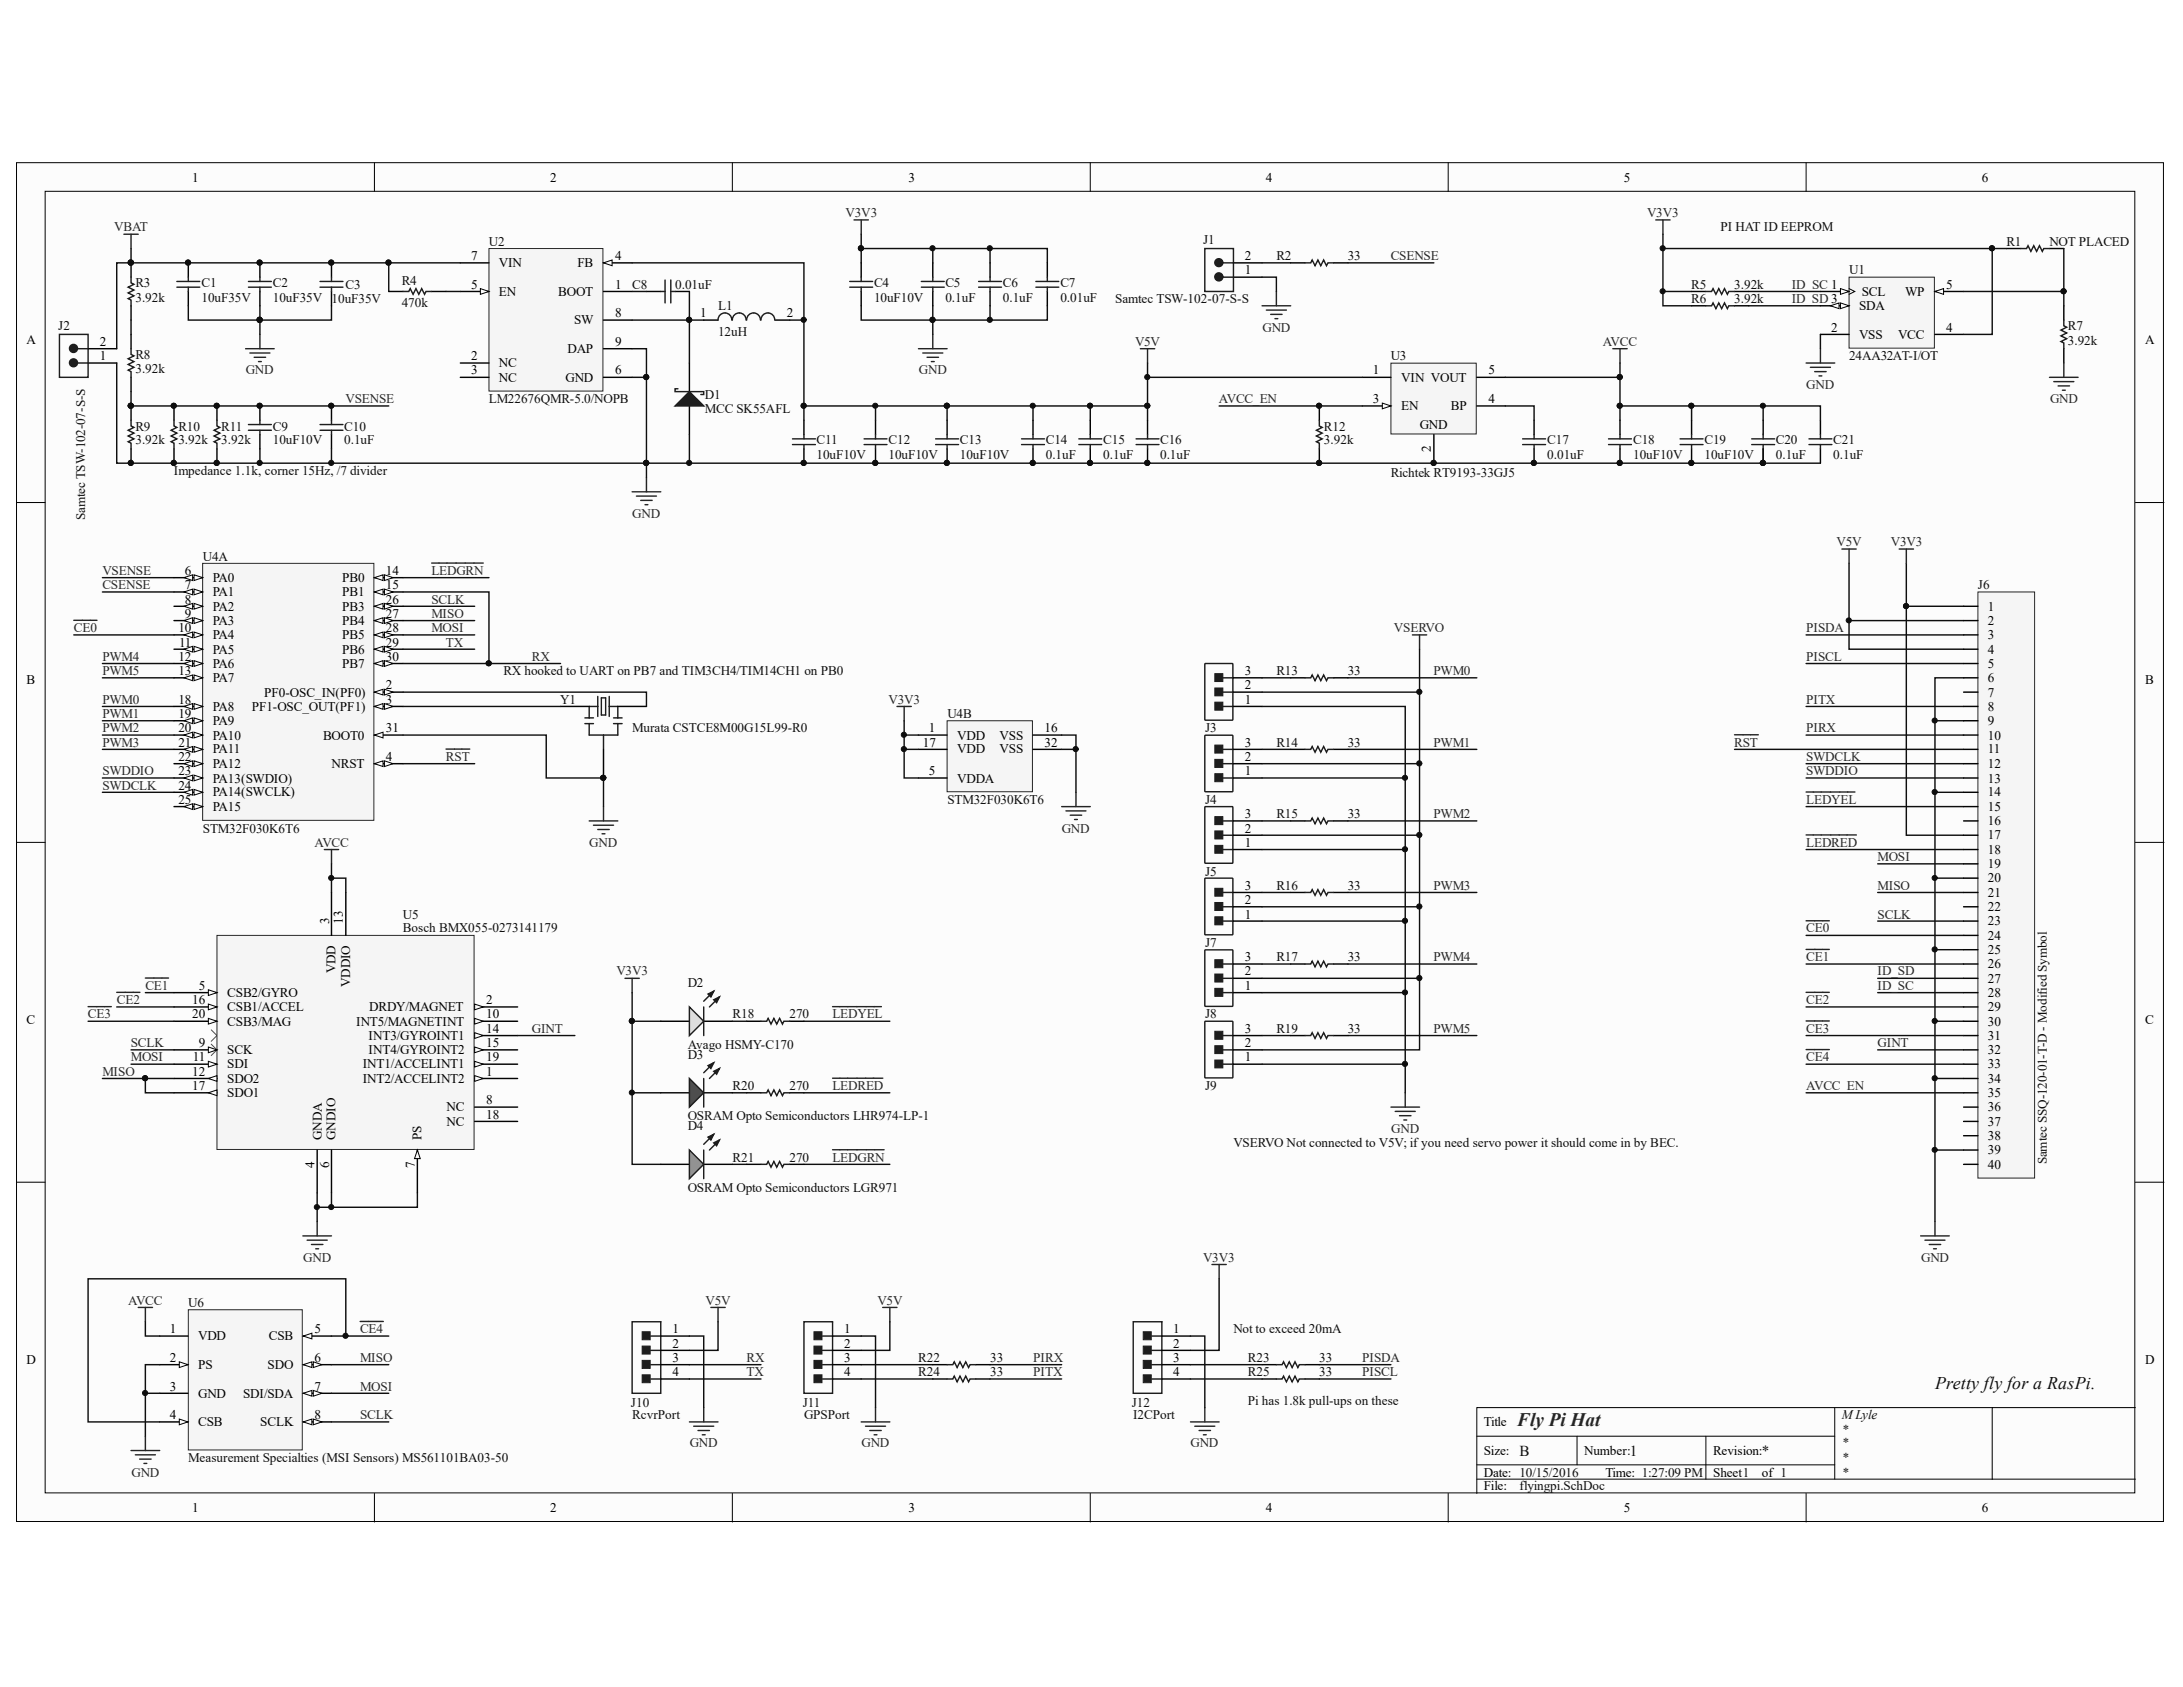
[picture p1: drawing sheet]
<svg xmlns="http://www.w3.org/2000/svg" width="279mm" height="216mm" viewBox="0 0 279 216" stroke-linecap="round" stroke-linejoin="round" font-family="sans-serif">
<defs><g id="words">
<text font-size="2.5" fill="#262626" x="194.1" y="182.5">Fly Pi Hat</text>
<text font-size="2.3" fill="#0e0e0e" x="247.7" y="177.8">Pretty fly for a RasPi.</text>
<g font-size="1.9" fill="#0e0e0e">
<text x="194.5" y="186.3">B</text>
<text x="208.6" y="186.3">1</text>
<text x="225.5" y="186.3">*</text>
</g>
<g font-size="1.7">
<text x="2.1" y="22.3">T</text>
<text x="24.6" y="23.2">1</text>
<text x="70.4" y="23.2">2</text>
<text x="116.3" y="23.2">3</text>
<text x="162" y="23.2">4</text>
<text x="207.8" y="23.2">5</text>
<text x="253.7" y="23.2">6</text>
<text x="2.1" y="24.1">e</text>
<text x="2.1" y="26">x</text>
<text x="2.1" y="27.8">t</text>
<text x="60.3" y="33.3">7</text>
<text x="63.8" y="34.2">VIN</text>
<text x="73.9" y="34.2">FB</text>
<text x="78.7" y="33.3">4</text>
<text x="159.3" y="35.1">1</text>
<text x="159.3" y="33.3">2</text>
<text x="60.3" y="36.9">5</text>
<text x="63.8" y="37.9">EN</text>
<text x="71.4" y="37.9">BOOT</text>
<text x="73.5" y="41.5">SW</text>
<text x="78.7" y="36.9">1</text>
<text x="78.7" y="40.6">8</text>
<text x="89.6" y="40.6">1</text>
<text x="100.7" y="40.6">2</text>
<text x="237.9" y="39.7">SDA</text>
<text x="238.3" y="37.9">SCL</text>
<text x="243.9" y="37.9">WP</text>
<text x="249.1" y="36.9">5</text>
<text x="3.4" y="44">A</text>
<text x="12.8" y="46.1">1</text>
<text x="12.8" y="44.3">2</text>
<text x="60.3" y="46.1">2</text>
<text x="60.3" y="47.9">3</text>
<text x="63.8" y="47">NC</text>
<text x="72.6" y="45.2">DAP</text>
<text x="78.7" y="47.9">6</text>
<text x="78.7" y="44.3">9</text>
<text x="175.7" y="47.9">1</text>
<text x="190.5" y="47.9">5</text>
<text x="234.4" y="42.4">2</text>
<text x="237.9" y="43.4">VSS</text>
<text x="242.9" y="43.4">VCC</text>
<text x="249.1" y="42.4">4</text>
<text x="274.6" y="44">A</text>
<text x="63.8" y="48.9">NC</text>
<text x="72.4" y="48.9">GND</text>
<text x="175.7" y="51.6">3</text>
<text x="179.3" y="48.9">VIN VOUT</text>
<text x="179.3" y="52.5">EN</text>
<text x="185.7" y="52.5">BP</text>
<text x="190.5" y="51.6">4</text>
<text x="181.7" y="54.9">GND</text>
<text x="183.1" y="57.9" transform="rotate(-90 183.1 57.9)">2</text>
<text x="23.7" y="73.5">6</text>
<text x="23.7" y="75.4">7</text>
<text x="23.7" y="77.2">8</text>
<text x="27.2" y="74.5">PA0</text>
<text x="27.2" y="76.3">PA1</text>
<text x="43.8" y="74.5">PB0</text>
<text x="43.8" y="76.3">PB1</text>
<text x="49.4" y="73.5">14</text>
<text x="49.4" y="75.4">15</text>
<text x="49.4" y="77.2">26</text>
<text x="22.8" y="80.9">10</text>
<text x="22.9" y="82.7">11</text>
<text x="23.7" y="79.1">9</text>
<text x="27.2" y="78.2">PA2</text>
<text x="27.2" y="80">PA3</text>
<text x="27.2" y="81.8">PA4</text>
<text x="27.2" y="83.7">PA5</text>
<text x="43.8" y="78.2">PB3</text>
<text x="43.8" y="80">PB4</text>
<text x="43.8" y="81.8">PB5</text>
<text x="43.8" y="83.7">PB6</text>
<text x="49.4" y="79.1">27</text>
<text x="49.4" y="80.9">28</text>
<text x="49.4" y="82.7">29</text>
<text x="254.4" y="78.2">1</text>
<text x="254.4" y="80">2</text>
<text x="254.4" y="81.8">3</text>
<text x="254.4" y="83.7">4</text>
<text x="3.4" y="87.6">B</text>
<text x="22.8" y="84.6">12</text>
<text x="22.8" y="86.4">13</text>
<text x="27.2" y="85.4">PA6</text>
<text x="27.2" y="87.3">PA7</text>
<text x="33.8" y="89.2">PF0-OSC_IN(PF0)</text>
<text x="43.8" y="85.4">PB7</text>
<text x="49.4" y="84.6">30</text>
<text x="49.4" y="88.2">2</text>
<text x="159.3" y="88.2">2</text>
<text x="159.3" y="86.4">3</text>
<text x="254.4" y="85.4">5</text>
<text x="254.4" y="87.3">6</text>
<text x="254.4" y="89.2">7</text>
<text x="274.6" y="87.6">B</text>
<text x="22.8" y="90.1">18</text>
<text x="22.8" y="91.9">19</text>
<text x="22.8" y="93.7">20</text>
<text x="22.8" y="95.6">21</text>
<text x="27.2" y="90.9">PA8</text>
<text x="27.2" y="92.8">PA9</text>
<text x="27.2" y="94.7">PA10</text>
<text x="32.2" y="90.9">PF1-OSC_OUT(PF1)</text>
<text x="41.3" y="94.7">BOOT0</text>
<text x="49.4" y="93.7">31</text>
<text x="49.4" y="90.1">3</text>
<text x="118.1" y="95.6">17</text>
<text x="118.9" y="93.7">1</text>
<text x="122.5" y="94.7">VDD</text>
<text x="127.9" y="94.7">VSS</text>
<text x="133.7" y="93.7">16</text>
<text x="133.7" y="95.6">32</text>
<text x="159.3" y="90.1">1</text>
<text x="159.3" y="95.6">3</text>
<text x="254.4" y="90.9">8</text>
<text x="254.4" y="92.8">9</text>
<text x="254.4" y="94.7">10</text>
<text x="22.8" y="97.4">22</text>
<text x="22.8" y="99.2">23</text>
<text x="22.8" y="101.1">24</text>
<text x="27.2" y="96.4">PA11</text>
<text x="27.2" y="98.3">PA12</text>
<text x="27.2" y="100.1">PA13(SWDIO)</text>
<text x="27.2" y="101.9">PA14(SWCLK)</text>
<text x="42.4" y="98.3">NRST</text>
<text x="49.4" y="97.4">4</text>
<text x="118.9" y="99.2">5</text>
<text x="122.5" y="96.4">VDD</text>
<text x="122.5" y="100.1">VDDA</text>
<text x="127.9" y="96.4">VSS</text>
<text x="159.3" y="99.2">1</text>
<text x="159.3" y="97.4">2</text>
<text x="254.4" y="96.4">11</text>
<text x="254.4" y="98.3">12</text>
<text x="254.4" y="100.1">13</text>
<text x="254.4" y="101.9">14</text>
<text x="22.8" y="102.9">25</text>
<text x="27.2" y="103.8">PA15</text>
<text x="159.3" y="106.6">2</text>
<text x="159.3" y="104.7">3</text>
<text x="254.4" y="103.8">15</text>
<text x="254.4" y="105.6">16</text>
<text x="254.4" y="107.4">17</text>
<text x="159.3" y="108.3">1</text>
<text x="159.3" y="113.8">3</text>
<text x="254.4" y="109.3">18</text>
<text x="254.4" y="111.1">19</text>
<text x="254.4" y="112.9">20</text>
<text x="42.1" y="118.2" transform="rotate(-90 42.1 118.2)">3</text>
<text x="43.9" y="118.2" transform="rotate(-90 43.9 118.2)">13</text>
<text x="159.3" y="117.6">1</text>
<text x="159.3" y="115.7">2</text>
<text x="254.4" y="114.8">21</text>
<text x="254.4" y="116.6">22</text>
<text x="254.4" y="118.4">23</text>
<text x="43" y="124.6" transform="rotate(-90 43 124.6)">VDD</text>
<text x="159.3" y="124.8">2</text>
<text x="159.3" y="123">3</text>
<text x="254.4" y="120.3">24</text>
<text x="254.4" y="122.1">25</text>
<text x="254.4" y="123.9">26</text>
<text x="254.4" y="125.8">27</text>
<text x="3.4" y="131">C</text>
<text x="24.6" y="128.5">16</text>
<text x="24.6" y="130.3">20</text>
<text x="25.5" y="126.7">5</text>
<text x="29.1" y="127.6">CSB2/GYRO</text>
<text x="29.1" y="129.4">CSB1/ACCEL</text>
<text x="29.1" y="131.2">CSB3/MAG</text>
<text x="44.8" y="126.3" transform="rotate(-90 44.8 126.3)">VDDIO</text>
<text x="45.6" y="131.2">INT5/MAGNETINT</text>
<text x="47.3" y="129.4">DRDY/MAGNET</text>
<text x="62.2" y="128.5">2</text>
<text x="62.2" y="130.3">10</text>
<text x="159.3" y="126.7">1</text>
<text x="254.4" y="127.6">28</text>
<text x="254.4" y="129.4">29</text>
<text x="254.4" y="131.2">30</text>
<text x="274.6" y="131">C</text>
<text x="24.6" y="137.7">12</text>
<text x="24.7" y="135.8">11</text>
<text x="25.5" y="134">9</text>
<text x="29.1" y="134.9">SCK</text>
<text x="29.1" y="136.7">SDI</text>
<text x="46.4" y="136.7">INT1/ACCELINT1</text>
<text x="47.2" y="133.1">INT3/GYROINT1</text>
<text x="47.2" y="134.9">INT4/GYROINT2</text>
<text x="62.2" y="137.7">1</text>
<text x="62.2" y="132.2">14</text>
<text x="62.2" y="134">15</text>
<text x="62.2" y="135.8">19</text>
<text x="159.3" y="135.8">1</text>
<text x="159.3" y="134">2</text>
<text x="159.3" y="132.2">3</text>
<text x="254.4" y="133.1">31</text>
<text x="254.4" y="134.9">32</text>
<text x="254.4" y="136.7">33</text>
<text x="24.6" y="139.5">17</text>
<text x="29.1" y="138.6">SDO2</text>
<text x="29.1" y="140.4">SDO1</text>
<text x="46.4" y="138.6">INT2/ACCELINT2</text>
<text x="57.2" y="142.2">NC</text>
<text x="62.2" y="141.3">8</text>
<text x="62.2" y="143.2">18</text>
<text x="254.4" y="138.6">34</text>
<text x="254.4" y="140.4">35</text>
<text x="254.4" y="142.2">36</text>
<text x="40.2" y="149.5" transform="rotate(-90 40.2 149.5)">4</text>
<text x="41.2" y="145.9" transform="rotate(-90 41.2 145.9)">GNDA</text>
<text x="42.1" y="149.5" transform="rotate(-90 42.1 149.5)">6</text>
<text x="43" y="145.9" transform="rotate(-90 43 145.9)">GNDIO</text>
<text x="53.1" y="149.5" transform="rotate(-90 53.1 149.5)">7</text>
<text x="53.9" y="145.9" transform="rotate(-90 53.9 145.9)">PS</text>
<text x="57.2" y="144.1">NC</text>
<text x="254.4" y="144.1">37</text>
<text x="254.4" y="145.9">38</text>
<text x="254.4" y="147.7">39</text>
<text x="254.4" y="149.6">40</text>
<text x="21.7" y="170.6">1</text>
<text x="25.4" y="171.6">VDD</text>
<text x="34.4" y="171.6">CSB</text>
<text x="40.2" y="170.6">5</text>
<text x="86.1" y="170.6">1</text>
<text x="86.1" y="172.5">2</text>
<text x="108.1" y="170.6">1</text>
<text x="108.1" y="172.5">2</text>
<text x="150.2" y="170.6">1</text>
<text x="150.2" y="172.5">2</text>
<text x="3.4" y="174.5">D</text>
<text x="21.7" y="174.3">2</text>
<text x="21.7" y="178">3</text>
<text x="25.4" y="175.2">PS</text>
<text x="25.4" y="178.9">GND</text>
<text x="31.1" y="178.9">SDI/SDA</text>
<text x="34.2" y="175.2">SDO</text>
<text x="40.2" y="174.3">6</text>
<text x="40.2" y="178">7</text>
<text x="86.1" y="174.3">3</text>
<text x="86.1" y="176.1">4</text>
<text x="108.1" y="174.3">3</text>
<text x="108.1" y="176.1">4</text>
<text x="150.2" y="174.3">3</text>
<text x="150.2" y="176.1">4</text>
<text x="274.6" y="174.5">D</text>
<text x="21.7" y="181.6">4</text>
<text x="25.4" y="182.5">CSB</text>
<text x="33.3" y="182.5">SCLK</text>
<text x="40.2" y="181.6">8</text>
<text x="189.9" y="182.5">Title</text>
<text x="189.9" y="186.2">Size:</text>
<text x="189.9" y="189">Date: 10/15/2016</text>
<text x="189.9" y="190.7">File:</text>
<text x="202.8" y="186.2">Number:</text>
<text x="205.5" y="189">Time: 1:27:09 PM</text>
<text x="219.3" y="186.2">Revision:</text>
<text x="219.3" y="189">Sheet1</text>
<text x="225.5" y="189">of 1</text>
<text x="24.6" y="193.5">1</text>
<text x="70.4" y="193.5">2</text>
<text x="116.3" y="193.5">3</text>
<text x="162" y="193.5">4</text>
<text x="207.8" y="193.5">5</text>
<text x="253.7" y="193.5">6</text>
</g>
<g font-size="1.7" fill="#262626">
<text x="14.6" y="29.6">VBAT</text>
<text x="108.2" y="27.8">V3V3</text>
<text x="210.8" y="27.8">V3V3</text>
<text x="178" y="33.3">CSENSE</text>
<text x="229.3" y="38.8">ID_SD 3</text>
<text x="229.3" y="36.9">ID_SC 1</text>
<text x="31.5" y="47.9">GND</text>
<text x="117.6" y="47.9">GND</text>
<text x="145.3" y="44.3">V5V</text>
<text x="161.6" y="42.4">GND</text>
<text x="205.1" y="44.3">AVCC</text>
<text x="44.2" y="51.6">VSENSE</text>
<text x="156" y="51.6">AVCC_EN</text>
<text x="231.2" y="49.8">GND</text>
<text x="262.4" y="51.6">GND</text>
<text x="80.9" y="66.3">GND</text>
<text x="235.1" y="69.9">V5V</text>
<text x="242" y="69.9">V3V3</text>
<text x="13.1" y="73.5">VSENSE</text>
<text x="13.1" y="75.4">CSENSE</text>
<text x="55.2" y="77.2">SCLK</text>
<text x="55.2" y="73.5">LEDGRN</text>
<text x="9.5" y="80.9">CE0</text>
<text x="55.2" y="79.1">MISO</text>
<text x="55.2" y="80.9">MOSI</text>
<text x="57.1" y="82.7">TX</text>
<text x="178.4" y="80.9">VSERVO</text>
<text x="231.2" y="80.9">PISDA</text>
<text x="13.1" y="84.6">PWM4</text>
<text x="13.1" y="86.4">PWM5</text>
<text x="68.1" y="84.6">RX</text>
<text x="183.5" y="86.4">PWM0</text>
<text x="231.2" y="84.6">PISCL</text>
<text x="13.1" y="90.1">PWM0</text>
<text x="13.1" y="91.9">PWM1</text>
<text x="13.1" y="93.7">PWM2</text>
<text x="13.1" y="95.6">PWM3</text>
<text x="113.7" y="90.1">V3V3</text>
<text x="183.5" y="95.6">PWM1</text>
<text x="222" y="95.6">RST</text>
<text x="231.2" y="90.1">PITX</text>
<text x="231.2" y="93.7">PIRX</text>
<text x="13.1" y="101.1">SWDCLK</text>
<text x="13.1" y="99.2">SWDDIO</text>
<text x="57.1" y="97.4">RST</text>
<text x="231.2" y="97.4">SWDCLK</text>
<text x="231.2" y="99.2">SWDDIO</text>
<text x="135.9" y="106.6">GND</text>
<text x="183.5" y="104.7">PWM2</text>
<text x="231.2" y="102.9">LEDYEL</text>
<text x="40.2" y="108.3">AVCC</text>
<text x="75.4" y="108.3">GND</text>
<text x="183.5" y="113.8">PWM3</text>
<text x="231.2" y="108.3">LEDRED</text>
<text x="240.3" y="110.2">MOSI</text>
<text x="240.3" y="113.8">MISO</text>
<text x="231.2" y="119.3">CE0</text>
<text x="240.3" y="117.6">SCLK</text>
<text x="78.9" y="124.8">V3V3</text>
<text x="183.5" y="123">PWM4</text>
<text x="231.2" y="123">CE1</text>
<text x="240.3" y="124.8">ID_SD</text>
<text x="11.2" y="130.3">CE3</text>
<text x="15" y="128.5">CE2</text>
<text x="18.6" y="126.7">CE1</text>
<text x="106.5" y="130.3">LEDYEL</text>
<text x="231.2" y="128.5">CE2</text>
<text x="240.3" y="126.7">ID_SC</text>
<text x="13.1" y="137.7">MISO</text>
<text x="16.7" y="135.8">MOSI</text>
<text x="16.7" y="134">SCLK</text>
<text x="68.1" y="132.2">GINT</text>
<text x="183.5" y="132.2">PWM5</text>
<text x="231.2" y="132.2">CE3</text>
<text x="231.2" y="135.8">CE4</text>
<text x="240.3" y="134">GINT</text>
<text x="106.5" y="139.5">LEDRED</text>
<text x="231.2" y="139.5">AVCC_EN</text>
<text x="106.5" y="148.7">LEDGRN</text>
<text x="178.1" y="145">GND</text>
<text x="38.8" y="161.5">GND</text>
<text x="154" y="161.5">V3V3</text>
<text x="245.9" y="161.5">GND</text>
<text x="16.4" y="167">AVCC</text>
<text x="90.3" y="167">V5V</text>
<text x="112.3" y="167">V5V</text>
<text x="46.1" y="170.6">CE4</text>
<text x="46.1" y="174.3">MISO</text>
<text x="46.1" y="178">MOSI</text>
<text x="95.5" y="174.3">RX</text>
<text x="95.5" y="176.1">TX</text>
<text x="132.2" y="174.3">PIRX</text>
<text x="132.2" y="176.1">PITX</text>
<text x="174.4" y="176.1">PISCL</text>
<text x="174.4" y="174.3">PISDA</text>
<text x="46.1" y="181.6">SCLK</text>
<text x="88.3" y="185.2">GND</text>
<text x="110.3" y="185.2">GND</text>
<text x="152.4" y="185.2">GND</text>
<text x="16.8" y="189">GND</text>
</g>
<g font-size="1.7" fill="#0e0e0e">
<text x="220.2" y="29.6">PI HAT ID EEPROM</text>
<text x="62.6" y="31.4">U2</text>
<text x="154" y="31.3">J1</text>
<text x="163.4" y="33.3">R2</text>
<text x="172.5" y="33.3">33</text>
<text x="236.7" y="35.1">U1</text>
<text x="256.8" y="31.4">R1</text>
<text x="262.3" y="31.4">NOT PLACED</text>
<text x="17.3" y="36.8">R3</text>
<text x="17.3" y="38.6">3.92k</text>
<text x="25.8" y="36.8">C1</text>
<text x="25.8" y="38.6">10uF35V</text>
<text x="34.9" y="36.8">C2</text>
<text x="34.9" y="38.6">10uF35V</text>
<text x="42.4" y="38.8">10uF35V</text>
<text x="44.2" y="36.9">C3</text>
<text x="51.4" y="36.4">R4</text>
<text x="51.4" y="39.3">470k</text>
<text x="80.9" y="36.9">C8</text>
<text x="86.4" y="36.9">0.01uF</text>
<text x="91.9" y="39.7">L1</text>
<text x="111.9" y="36.8">C4</text>
<text x="111.9" y="38.6">10uF10V</text>
<text x="121" y="36.8">C5</text>
<text x="121" y="38.6">0.1uF</text>
<text x="128.4" y="36.8">C6</text>
<text x="128.4" y="38.6">0.1uF</text>
<text x="135.7" y="36.8">C7</text>
<text x="135.7" y="38.6">0.01uF</text>
<text x="142.7" y="38.8">Samtec TSW-102-07-S-S</text>
<text x="216.5" y="36.9">R5</text>
<text x="216.5" y="38.8">R6</text>
<text x="222" y="36.9">3.92k</text>
<text x="222" y="38.8">3.92k</text>
<text x="7.4" y="42.3">J2</text>
<text x="17.3" y="45.9">R8</text>
<text x="17.3" y="47.8">3.92k</text>
<text x="91.9" y="43">12uH</text>
<text x="178" y="46.1">U3</text>
<text x="236.7" y="46.1">24AA32AT-I/OT</text>
<text x="264.7" y="42.3">R7</text>
<text x="264.7" y="44.1">3.92k</text>
<text x="62.6" y="51.6">LM22676QMR-5.0/NOPB</text>
<text x="90.2" y="51.1">D1</text>
<text x="90.2" y="52.9">MCC SK55AFL</text>
<text x="17.3" y="55.1">R9</text>
<text x="17.3" y="56.9">3.92k</text>
<text x="22.8" y="55.1">R10</text>
<text x="22.8" y="56.9">3.92k</text>
<text x="28.3" y="55.1">R11</text>
<text x="28.3" y="56.9">3.92k</text>
<text x="34.9" y="55.1">C9</text>
<text x="34.9" y="56.9">10uF10V</text>
<text x="44.1" y="55.1">C10</text>
<text x="44.1" y="56.9">0.1uF</text>
<text x="104.5" y="56.9">C11</text>
<text x="104.5" y="58.7">10uF10V</text>
<text x="113.7" y="56.9">C12</text>
<text x="113.7" y="58.7">10uF10V</text>
<text x="122.9" y="56.9">C13</text>
<text x="122.9" y="58.7">10uF10V</text>
<text x="133.9" y="56.9">C14</text>
<text x="133.9" y="58.7">0.1uF</text>
<text x="141.2" y="56.9">C15</text>
<text x="141.2" y="58.7">0.1uF</text>
<text x="148.5" y="56.9">C16</text>
<text x="148.5" y="58.7">0.1uF</text>
<text x="169.5" y="55.1">R12</text>
<text x="169.5" y="56.9">3.92k</text>
<text x="198" y="56.9">C17</text>
<text x="198" y="58.7">0.01uF</text>
<text x="209" y="56.9">C18</text>
<text x="209" y="58.7">10uF10V</text>
<text x="218.2" y="56.9">C19</text>
<text x="218.2" y="58.7">10uF10V</text>
<text x="227.3" y="56.9">C20</text>
<text x="227.3" y="58.7">0.1uF</text>
<text x="234.6" y="56.9">C21</text>
<text x="234.6" y="58.7">0.1uF</text>
<text x="22.2" y="60.8">Impedance 1.1k, corner 15Hz, /7 divider</text>
<text x="178" y="61.1">Richtek RT9193-33GJ5</text>
<text x="10.9" y="66.6" transform="rotate(-90 10.9 66.6)">Samtec TSW-102-07-S-S</text>
<text x="26" y="71.8">U4A</text>
<text x="253.2" y="75.4">J6</text>
<text x="64.4" y="86.4">RX hooked to UART on PB7 and TIM3CH4/TIM14CH1 on PB0</text>
<text x="163.4" y="86.4">R13</text>
<text x="172.5" y="86.4">33</text>
<text x="71.7" y="90.1">Y1</text>
<text x="80.9" y="93.7">Murata CSTCE8M00G15L99-R0</text>
<text x="121.3" y="91.9">U4B</text>
<text x="154.2" y="93.7">J3</text>
<text x="163.4" y="95.6">R14</text>
<text x="172.5" y="95.6">33</text>
<text x="26" y="106.6">STM32F030K6T6</text>
<text x="121.3" y="102.9">STM32F030K6T6</text>
<text x="154.2" y="102.9">J4</text>
<text x="163.4" y="104.7">R15</text>
<text x="172.5" y="104.7">33</text>
<text x="154.2" y="112.1">J5</text>
<text x="163.4" y="113.8">R16</text>
<text x="172.5" y="113.8">33</text>
<text x="51.6" y="117.6">U5</text>
<text x="51.6" y="119.3">Bosch BMX055-0273141179</text>
<text x="154.2" y="121.2">J7</text>
<text x="163.4" y="123">R17</text>
<text x="172.5" y="123">33</text>
<text x="88" y="126.3">D2</text>
<text x="93.8" y="130.3">R18</text>
<text x="101" y="130.3">270</text>
<text x="154.2" y="130.3">J8</text>
<text x="88" y="135.5">D3</text>
<text x="88" y="134.2">Avago HSMY-C170</text>
<text x="163.4" y="132.2">R19</text>
<text x="172.5" y="132.2">33</text>
<text x="88" y="143.3">OSRAM Opto Semiconductors LHR974-LP-1</text>
<text x="93.8" y="139.5">R20</text>
<text x="101" y="139.5">270</text>
<text x="154.2" y="139.5">J9</text>
<text x="88" y="144.6">D4</text>
<text x="93.8" y="148.7">R21</text>
<text x="101" y="148.7">270</text>
<text x="157.9" y="146.8">VSERVO Not connected to V5V; ifyou need servo power it should come in by BEC.</text>
<text x="262" y="149" transform="rotate(-90 262 149)">Samtec SSQ-120-01-T-D - Modified Symbol</text>
<text x="88" y="152.5">OSRAM Opto Semiconductors LGR971</text>
<text x="24.1" y="167.2">U6</text>
<text x="157.9" y="170.6">Not to exceed 20mA</text>
<text x="117.5" y="174.3">R22</text>
<text x="117.5" y="176.1">R24</text>
<text x="126.7" y="174.3">33</text>
<text x="126.7" y="176.1">33</text>
<text x="159.7" y="174.3">R23</text>
<text x="159.7" y="176.1">R25</text>
<text x="159.7" y="179.8">Pi has 1.8k pull-ups on these</text>
<text x="168.9" y="174.3">33</text>
<text x="168.9" y="176.1">33</text>
<text x="80.8" y="180">J10</text>
<text x="80.9" y="181.6">RcvrPort</text>
<text x="102.7" y="180">J11</text>
<text x="102.9" y="181.6">GPSPort</text>
<text x="144.8" y="180">J12</text>
<text x="145" y="181.6">I2CPort</text>
<text x="235.7" y="181.6">MLyle</text>
<text x="235.7" y="183.5">*</text>
<text x="235.7" y="185.2">*</text>
<text x="24.1" y="187.1">Measurement Specialties (MSI Sensors) MS561101BA03-50</text>
<text x="194.5" y="190.7">flyingpi.SchDoc</text>
<text x="235.7" y="187.1">*</text>
<text x="235.7" y="189">*</text>
</g>
</g></defs>
<g fill="#fcfcfc" stroke="#000" stroke-width=".13">
<path d="M2.1 20.8h274.8v173.9h-274.8z"/>
<path d="M5.8 24.5h267.4v166.6h-267.4z"/>
</g>
<g fill="none" stroke="#000" stroke-width=".13">
<path d="M47.9 20.8v3.7M93.7 20.8v3.7M139.5 20.8v3.7M185.4 20.8v3.7M231.2 20.8v3.7M2.1 64.3h3.7M273.3 64.3h3.7M2.1 107.8h3.7M273.3 107.8h3.7M2.1 151.3h3.7M273.3 151.3h3.7M47.9 191.1v3.7"/>
<path d="M93.7 191.1v3.7M139.5 191.1v3.7M185.4 191.1v3.7M189 183.8h45.8M189 189.3h84.3M189 187.5h45.8M201.8 183.8v3.7M218.3 183.8v5.5M231.2 191.1v3.7M234.8 180.1v9.2M255 180.1h-66v11M273.3 180.1h-18.3v9.2"/>
</g>
<g fill="none" stroke="#0e0e0e" stroke-width=".18">
<path d="M212.8 37.3h3.7M223.8 39.1h9.2M223.8 37.3h9.2M33.3 41v1.8M121.2 52h18.3v1.8M132.2 52v1.8M139.5 52h7.4v1.8M13.1 73.9h9.2M51.6 79.4h9.2M51.6 77.6h9.2M236.7 72.1v11h14.6M236.7 79.4h14.6"/>
<path d="M244 72.1v5.5h7.3M244 77.6v29.3h7.3M9.4 81.3h12.9M13.1 92.2h9.2M13.1 94.1h9.2M13.1 95.9h9.2M13.1 84.9h9.2M13.1 99.6h9.2M13.1 90.4h9.2M13.1 86.7h9.2M51.6 81.3h9.2M222 95.9h29.3"/>
<path d="M231.2 94.1h20.1M231.2 84.9h20.1M231.2 99.6h20.1M231.2 90.4h20.1M231.2 81.3h20.1M231.2 97.7h20.1M247.7 92.2h3.6M251.3 86.7h-3.6v69.6M13.1 101.4h9.2M42.4 110.6v3.6M231.2 119.7h20.1M231.2 103.2h20.1"/>
<path d="M231.2 108.7h20.1M240.3 110.6h11M240.3 114.2h11M240.3 117.9h11M247.7 101.4h3.6M247.7 112.4h3.6M16.8 136.2h5.5M16.8 134.4h5.5M18.6 127h3.7M80.9 139.9h3.7M80.9 127v3.7M84.6 130.7h-3.7v18.3h3.7"/>
<path d="M93.7 139.9h1.9M102.9 130.7h11M102.9 139.9h11M231.2 123.4h20.1M231.2 128.9h20.1M240.3 125.2h11M240.3 127h11M247.7 121.5h3.6M247.7 130.7h3.6M247.7 138h3.6M93.7 149h1.9M102.9 149h11"/>
<path d="M247.7 147.2h3.6M88.2 171h1.9v9.1M88.2 174.6h9.2M88.2 176.5h9.2M91.9 169.2v3.6h-3.7M110.2 171h1.9v9.1M110.2 174.6h9.2M110.2 176.5h9.2M113.9 169.2v3.6h-3.7M126.7 174.6h9.2M126.7 176.5h9.2M152.4 171h1.8v9.1"/>
<path d="M156 163.7v9.1h-3.6M168.9 174.6h9.1M168.9 176.5h9.1"/>
</g>
<g fill="#0e0e0e" stroke="#0e0e0e" stroke-width=".13">
<circle cx="244" cy="77.6" r=".33"/>
<circle cx="247.6" cy="92.2" r=".33"/>
<circle cx="247.6" cy="101.4" r=".33"/>
<circle cx="247.6" cy="112.4" r=".33"/>
<circle cx="247.6" cy="121.5" r=".33"/>
<circle cx="247.6" cy="130.7" r=".33"/>
<circle cx="247.6" cy="138" r=".33"/>
<circle cx="247.6" cy="147.2" r=".33"/>
<circle cx="236.6" cy="79.4" r=".33"/>
<circle cx="33.2" cy="40.9" r=".33"/>
<circle cx="121.2" cy="51.9" r=".33"/>
<circle cx="139.5" cy="51.9" r=".33"/>
<circle cx="132.2" cy="51.9" r=".33"/>
<circle cx="212.8" cy="37.3" r=".33"/>
<circle cx="146.8" cy="51.9" r=".33"/>
<circle cx="80.9" cy="130.7" r=".33"/>
<circle cx="80.9" cy="139.8" r=".33"/>
</g>
<g fill="none" stroke="#262626" stroke-width=".18">
<path d="M15.9 30h1.8M16.8 30v1.8M211.9 28.1h1.9M212.8 28.1v1.9M31.4 44.6h3.7M32 45.2h2.5M32.5 45.7h1.5M33.1 46.3h.3M33.3 42.8v1.8M9.4 79.4h3M235.7 70.3h1.9M236.7 70.3v1.8"/>
<path d="M243.1 70.3h1.8M244 70.3v1.8M57.1 95.9h3M180.8 81.3h1.8M181.7 81.3v1.8M222 94h3M41.5 108.7h1.8M42.4 108.7v1.9M75.4 105.1h3.7M76 105.6h2.5M76.5 106.2h1.5M77.1 106.7h.3"/>
<path d="M77.2 103.2v1.9M135.9 103.2h3.6M136.4 103.8h2.6M137 104.3h1.4M137.5 104.9h.4M137.7 101.4v1.8M231.2 117.8h2.9M231.2 106.9h6.4M231.2 101.4h6.2M18.6 125.2h3M80 125.2h1.8M80.9 125.2v1.8"/>
<path d="M106.6 128.8h6.2M106.6 138h6.4M179.9 139.9v1.8M231.2 121.5h2.9M231.2 127h2.9M178 141.7h3.7M178.6 142.2h2.5M179.1 142.8h1.5M179.7 143.3h.3M245.8 158.2h3.7M246.4 158.7h2.5M246.9 159.3h1.5"/>
<path d="M247.5 159.8h.3M247.7 156.3v1.9M46.1 169.1h3M91 167.3h1.8M91.9 167.3v1.9M113 167.3h1.8M113.9 167.3v1.9M155.1 161.8h1.9M156 161.8v1.9M88.2 182h3.7M88.8 182.5h2.6M89.3 183.1h1.5"/>
<path d="M89.9 183.6h.4M90.1 180.1v1.9M110.2 182h3.7M110.8 182.5h2.5M111.3 183.1h1.5M111.9 183.6h.3M112.1 180.1v1.9M152.4 182h3.6M152.9 182.5h2.6M153.5 183.1h1.4M154 183.6h.4M154.2 180.1v1.9"/>
</g>
<path d="M27 131.8l1.5 1.5M27 133.6l1.5 1.5M28.5 131.8l-1.5 1.5M28.5 133.6l-1.5 1.5" fill="none" stroke="#4c4c4c" stroke-width=".13"/>
<path d="M84.6 149h3.6M90.1 149h3.6" fill="none" stroke="#000" stroke-width=".18"/>
<path d="M88.2 147.2l1.9 1.8-1.9 1.8z" fill="#969696" stroke="#1c1c1c" stroke-width=".18"/>
<path d="M90.1 147.2v3.6M91.4 145.2l-1.3 1.2M92.1 145.9l-1.3 1.3" fill="none" stroke="#1c1c1c" stroke-width=".18"/>
<g fill="#1c1c1c" stroke="#1c1c1c" stroke-width=".18">
<path d="M91.4 146.3l.7-.4-.4 .7z"/>
<path d="M90.6 145.5l.8-.3-.4 .7z"/>
</g>
<path d="M84.6 139.9h3.6M90.1 139.9h3.6" fill="none" stroke="#000" stroke-width=".18"/>
<path d="M88.2 138l1.9 1.9-1.9 1.8z" fill="#4c4c4c" stroke="#1c1c1c" stroke-width=".18"/>
<path d="M90.1 138v3.7M91.4 136l-1.3 1.3M92.1 136.7l-1.3 1.3" fill="none" stroke="#1c1c1c" stroke-width=".18"/>
<g fill="#1c1c1c" stroke="#1c1c1c" stroke-width=".18">
<path d="M91.4 137.1l.7-.4-.4 .8z"/>
<path d="M90.6 136.4l.8-.4-.4 .7z"/>
</g>
<path d="M253.2 75.8h7.2v75h-7.2z" fill="#f5f5f5" stroke="#262626" stroke-width=".13"/>
<g fill="none" stroke="#000" stroke-width=".18">
<path d="M16.8 33.6v1.9M16.8 39.1v1.9M216.5 37.3h1.8M216.5 39.1h1.8M222 37.3h1.8M222 39.1h1.8M16.8 42.8v1.8M16.8 48.3v1.8M16.8 52v1.8M16.8 57.4v1.9M22.3 52v1.8M22.3 57.4v1.9"/>
<path d="M42.4 52v1.8M42.4 55.6v1.8M132.2 53.8v1.8M132.2 57.4v1.9M139.5 53.8v1.8M139.5 57.4v1.9M251.3 77.6h1.9M251.3 79.4h1.9M251.3 81.3h1.9M251.3 83.1h1.9M251.3 84.9h1.9M251.3 86.7h1.9"/>
<path d="M251.3 88.6h1.9M251.3 90.4h1.9M251.3 92.2h1.9M251.3 94.1h1.9M251.3 95.9h1.9M251.3 97.7h1.9M251.3 99.6h1.9M251.3 101.4h1.9M251.3 103.2h1.9M251.3 105.1h1.9M251.3 106.9h1.9M251.3 108.7h1.9"/>
<path d="M251.3 110.6h1.9M251.3 112.4h1.9M251.3 114.2h1.9M251.3 116h1.9M251.3 117.9h1.9M251.3 119.7h1.9M251.3 121.5h1.9M251.3 123.4h1.9M251.3 125.2h1.9M251.3 127h1.9M251.3 128.9h1.9M251.3 130.7h1.9"/>
<path d="M251.3 132.5h1.9M251.3 134.4h1.9M251.3 136.2h1.9M251.3 138h1.9M251.3 139.9h1.9M251.3 141.7h1.9M251.3 143.5h1.9M251.3 145.3h1.9M251.3 147.2h1.9M251.3 149h1.9"/>
</g>
<g fill="#0e0e0e" stroke="#0e0e0e" stroke-width=".13">
<circle cx="16.7" cy="51.9" r=".33"/>
<circle cx="16.7" cy="59.2" r=".33"/>
<circle cx="22.2" cy="51.9" r=".33"/>
<circle cx="22.2" cy="59.2" r=".33"/>
<circle cx="42.4" cy="51.9" r=".33"/>
<circle cx="132.2" cy="59.2" r=".33"/>
<circle cx="139.5" cy="59.2" r=".33"/>
<circle cx="16.7" cy="33.6" r=".33"/>
</g>
<g fill="none" stroke="#1c1c1c" stroke-width=".18">
<path d="M16.8 35.5v.7l.3 .2-.7 .4 .7 .3-.7 .4 .7 .4-.7 .3 .4 .2v.7M218.3 37.3h.8l.2-.4 .3 .8 .4-.8 .4 .8 .3-.8 .4 .8 .2-.4h.7M218.3 39.1h.8l.2-.3 .3 .7 .4-.7 .4 .7 .3-.7 .4 .7 .2-.4h.7M16.8 53.8v.7l.3 .2-.7 .4 .7 .3-.7 .4 .7 .4-.7 .3 .4 .2v.7M16.8 44.6v.8l.3 .1-.7 .4 .7 .4-.7 .3 .7 .4-.7 .4 .4 .2v.7M22.3 53.8v.7l.3 .2-.7 .4 .7 .3-.7 .4 .7 .4-.7 .3 .4 .2v.7M41 54.3h2.9M41 55.1h2.9M42.4 53.8v.5M42.4 55.1v.5M130.7 56.2h3M130.7 56.9h3"/>
<path d="M132.2 55.6v.6M132.2 56.9v.5M138.1 56.2h2.9M138.1 56.9h2.9M139.5 55.6v.6M139.5 56.9v.5"/>
</g>
<path d="M236.7 35.5h10.9v9.1h-10.9z" fill="#f5f5f5" stroke="#262626" stroke-width=".13"/>
<path d="M233 39.1h3.7" fill="none" stroke="#000" stroke-width=".18"/>
<g fill="#fcfcfc" stroke="#000" stroke-width=".13">
<path d="M235.6 38.8l1.1 .3-1.1 .4z"/>
<path d="M234.3 39.1l1.1-.3v.7z"/>
</g>
<path d="M247.7 37.3h3.6" fill="none" stroke="#000" stroke-width=".18"/>
<path d="M247.7 37.3l1.1-.4v.8z" fill="#fcfcfc" stroke="#000" stroke-width=".13"/>
<path d="M233 37.3h3.7M233 42.8h3.7" fill="none" stroke="#000" stroke-width=".18"/>
<path d="M236.7 36.9l.7 .4-.7 .4" fill="none" stroke="#000" stroke-width=".13"/>
<path d="M235.6 36.9l1.1 .4-1.1 .4z" fill="#fcfcfc" stroke="#000" stroke-width=".13"/>
<g fill="none" stroke="#000" stroke-width=".18">
<path d="M256.8 31.8h1.8M262.3 31.8h1.8M264.1 39.1v1.9M11.3 46.5h3.6M11.3 44.6h3.6M27.8 52v1.8M27.8 57.4v1.9M146.9 53.8v1.8M146.9 57.4v1.9M247.7 42.8h3.6M264.1 44.6v1.9M157.9 90.4h3.6"/>
<path d="M157.9 88.6h3.6M157.9 86.7h3.6M157.9 99.6h3.6M157.9 97.7h3.6M157.9 95.9h3.6M157.9 108.7h3.6M157.9 106.9h3.6M157.9 105.1h3.6M157.9 117.9h3.6M157.9 116h3.6M157.9 114.2h3.6M95.6 130.7h1.8"/>
<path d="M95.6 139.9h1.8M101.1 130.7h1.8M101.1 139.9h1.8M157.9 127h3.6M157.9 125.2h3.6M157.9 123.4h3.6M157.9 136.2h3.6M157.9 134.4h3.6M157.9 132.5h3.6M95.6 149h1.8M101.1 149h1.8M84.6 171h3.6"/>
<path d="M84.6 172.8h3.6M84.6 174.6h3.6M84.6 176.5h3.6M106.6 171h3.6M106.6 172.8h3.6M106.6 174.6h3.6M106.6 176.5h3.6M148.7 171h3.7M148.7 172.8h3.7M148.7 174.6h3.7M148.7 176.5h3.7"/>
</g>
<g fill="none" stroke="#1c1c1c" stroke-width=".18">
<path d="M258.6 31.8h.8l.2-.4 .3 .8 .4-.8 .4 .8 .3-.8 .4 .8 .2-.4h.7M7.6 42.8h3.7v5.5h-3.7zM10 46.5h1.3M10 44.6h1.3M27.8 53.8v.7l.3 .2-.7 .4 .7 .3-.7 .4 .7 .4-.7 .3 .4 .2v.7M145.4 56.2h2.9M145.4 56.9h2.9M146.9 55.6v.6M146.9 56.9v.5M264.1 41v.7l.4 .2-.7 .3 .7 .4-.7 .4 .7 .3-.7 .4 .3 .2v.7M154.2 84.9h3.6v7.2h-3.6zM154.2 94.1h3.6v7.2h-3.6z"/>
<path d="M156 86.7h1.9M156 88.6h1.9M156 90.4h1.9M156 95.9h1.9M156 97.7h1.9M156 99.6h1.9M154.2 103.3h3.6v7.2h-3.6zM154.2 112.4h3.6v7.2h-3.6zM156 105.1h1.9M156 106.9h1.9M156 108.7h1.9M156 114.2h1.9"/>
<path d="M156 116h1.9M156 117.9h1.9M97.4 130.7h.7l.2-.4 .4 .8 .3-.8 .4 .8 .4-.8 .3 .8 .2-.4h.8M97.4 139.9h.7l.2-.4 .4 .7 .3-.7 .4 .7 .4-.7 .3 .7 .2-.3h.8M154.2 121.6h3.6v7.2h-3.6zM154.2 130.7h3.6v7.2h-3.6zM156 123.4h1.9M156 125.2h1.9M156 127h1.9M156 132.5h1.9M156 134.4h1.9M156 136.2h1.9"/>
<path d="M97.4 149h.7l.2-.4 .4 .8 .3-.8 .4 .8 .4-.8 .3 .8 .2-.4h.8M80.9 169.2h3.7v9.1h-3.7zM83.3 176.5h1.3M83.3 174.6h1.3M83.3 172.8h1.3M83.3 171h1.3M102.9 169.2h3.7v9.1h-3.7zM105.3 176.5h1.3M105.3 174.6h1.3M105.3 172.8h1.3M105.3 171h1.3M145 169.2h3.7v9.1h-3.7z"/>
<path d="M147.4 176.5h1.3M147.4 174.6h1.3M147.4 172.8h1.3M147.4 171h1.3"/>
</g>
<g fill="#1c1c1c" stroke="#1c1c1c" stroke-width=".13">
<path d="M82.2 175.9h1v1.1h-1z"/>
<path d="M82.2 174.1h1v1h-1z"/>
<path d="M82.2 172.3h1v1h-1z"/>
<path d="M82.2 170.4h1v1.1h-1z"/>
<path d="M104.2 175.9h1v1.1h-1z"/>
<path d="M104.2 174.1h1v1h-1z"/>
<path d="M104.2 172.3h1v1h-1z"/>
<path d="M104.2 170.4h1v1.1h-1z"/>
<path d="M155.5 86.2h1v1h-1z"/>
<path d="M155.5 88h1v1.1h-1z"/>
<path d="M155.5 89.9h1v1h-1z"/>
<path d="M155.5 95.4h1v1h-1z"/>
<path d="M155.5 97.2h1v1h-1z"/>
<path d="M155.5 99h1v1h-1z"/>
<path d="M155.5 104.5h1v1h-1z"/>
<path d="M155.5 106.3h1v1.1h-1z"/>
<path d="M155.5 108.2h1v1h-1z"/>
<path d="M155.5 113.7h1v1h-1z"/>
<path d="M155.5 115.5h1v1h-1z"/>
<path d="M155.5 117.3h1v1.1h-1z"/>
<path d="M155.5 122.8h1v1h-1z"/>
<path d="M155.5 124.7h1v1h-1z"/>
<path d="M155.5 126.5h1v1h-1z"/>
<path d="M155.5 132h1v1h-1z"/>
<path d="M155.5 133.8h1v1h-1z"/>
<path d="M155.5 135.7h1v1h-1z"/>
<path d="M146.3 175.9h1v1.1h-1z"/>
<path d="M146.3 174.1h1v1h-1z"/>
<path d="M146.3 172.3h1v1h-1z"/>
<path d="M146.3 170.4h1v1.1h-1z"/>
</g>
<g fill="#0e0e0e" stroke="#0e0e0e" stroke-width=".13">
<circle cx="146.8" cy="59.2" r=".33"/>
<circle cx="179.8" cy="136.2" r=".33"/>
<circle cx="179.8" cy="127" r=".33"/>
<circle cx="181.7" cy="125.2" r=".33"/>
<circle cx="179.8" cy="117.8" r=".33"/>
<circle cx="181.7" cy="116" r=".33"/>
<circle cx="179.8" cy="108.7" r=".33"/>
<circle cx="181.7" cy="106.9" r=".33"/>
<circle cx="179.8" cy="99.5" r=".33"/>
<circle cx="181.7" cy="97.7" r=".33"/>
<circle cx="181.7" cy="88.5" r=".33"/>
<circle cx="33.2" cy="40.9" r=".33"/>
<circle cx="33.2" cy="59.2" r=".33"/>
<circle cx="27.7" cy="51.9" r=".33"/>
<circle cx="27.7" cy="59.2" r=".33"/>
</g>
<g fill="#1c1c1c" stroke="#1c1c1c" stroke-width=".18">
<circle cx="9.4" cy="46.4" r=".51"/>
<circle cx="9.4" cy="44.6" r=".51"/>
</g>
<g fill="none" stroke="#0e0e0e" stroke-width=".18">
<path d="M42.4 39.1v1.9h-9.1M33.3 57.4v1.9M161.5 90.4h18.4v49.5M161.5 99.6h18.4M161.5 97.7h20.2M161.5 88.6h20.2M161.5 86.7h3.7M161.5 95.9h3.7M172.5 86.7h16.5M172.5 95.9h16.5M181.7 83.1v51.3h-20.2M161.5 117.9h18.4"/>
<path d="M161.5 116h20.2M161.5 108.7h18.4M161.5 106.9h20.2M161.5 105.1h3.7M161.5 114.2h3.7M172.5 105.1h16.5M172.5 114.2h16.5M161.5 136.2h18.4M161.5 127h18.4M161.5 125.2h20.2M161.5 123.4h3.7M161.5 132.5h3.7"/>
<path d="M172.5 123.4h16.5M172.5 132.5h16.5"/>
</g>
<path d="M25.9 72.1h22v32.9h-22z" fill="#f5f5f5" stroke="#262626" stroke-width=".13"/>
<path d="M22.3 73.9h3.6" fill="none" stroke="#000" stroke-width=".18"/>
<g fill="#fcfcfc" stroke="#000" stroke-width=".13">
<path d="M24.8 73.6l1.1 .3-1.1 .4z"/>
<path d="M23.6 73.9l1.1-.3v.7z"/>
</g>
<path d="M22.3 75.8h3.6" fill="none" stroke="#000" stroke-width=".18"/>
<g fill="#fcfcfc" stroke="#000" stroke-width=".13">
<path d="M24.8 75.4l1.1 .4-1.1 .3z"/>
<path d="M23.6 75.8l1.1-.4v.7z"/>
</g>
<path d="M22.3 77.6h3.6" fill="none" stroke="#000" stroke-width=".18"/>
<g fill="#fcfcfc" stroke="#000" stroke-width=".13">
<path d="M24.8 77.2l1.1 .4-1.1 .4z"/>
<path d="M23.6 77.6l1.1-.4v.8z"/>
</g>
<path d="M22.3 79.4h3.6" fill="none" stroke="#000" stroke-width=".18"/>
<g fill="#fcfcfc" stroke="#000" stroke-width=".13">
<path d="M24.8 79.1l1.1 .3-1.1 .4z"/>
<path d="M23.6 79.4l1.1-.3v.7z"/>
</g>
<path d="M22.3 81.3h3.6" fill="none" stroke="#000" stroke-width=".18"/>
<g fill="#fcfcfc" stroke="#000" stroke-width=".13">
<path d="M24.8 80.9l1.1 .4-1.1 .3z"/>
<path d="M23.6 81.3l1.1-.4v.7z"/>
</g>
<path d="M22.3 83.1h3.6" fill="none" stroke="#000" stroke-width=".18"/>
<g fill="#fcfcfc" stroke="#000" stroke-width=".13">
<path d="M24.8 82.7l1.1 .4-1.1 .4z"/>
<path d="M23.6 83.1l1.1-.4v.8z"/>
</g>
<path d="M22.3 84.9h3.6" fill="none" stroke="#000" stroke-width=".18"/>
<g fill="#fcfcfc" stroke="#000" stroke-width=".13">
<path d="M24.8 84.5l1.1 .4-1.1 .4z"/>
<path d="M23.6 84.9l1.1-.4v.8z"/>
</g>
<path d="M22.3 86.7h3.6" fill="none" stroke="#000" stroke-width=".18"/>
<g fill="#fcfcfc" stroke="#000" stroke-width=".13">
<path d="M24.8 86.4l1.1 .3-1.1 .4z"/>
<path d="M23.6 86.7l1.1-.3v.7z"/>
</g>
<path d="M22.3 90.4h3.6" fill="none" stroke="#000" stroke-width=".18"/>
<g fill="#fcfcfc" stroke="#000" stroke-width=".13">
<path d="M24.8 90l1.1 .4-1.1 .4z"/>
<path d="M23.6 90.4l1.1-.4v.8z"/>
</g>
<path d="M22.3 92.2h3.6" fill="none" stroke="#000" stroke-width=".18"/>
<g fill="#fcfcfc" stroke="#000" stroke-width=".13">
<path d="M24.8 91.9l1.1 .3-1.1 .4z"/>
<path d="M23.6 92.2l1.1-.3v.7z"/>
</g>
<path d="M22.3 94.1h3.6" fill="none" stroke="#000" stroke-width=".18"/>
<g fill="#fcfcfc" stroke="#000" stroke-width=".13">
<path d="M24.8 93.7l1.1 .4-1.1 .3z"/>
<path d="M23.6 94.1l1.1-.4v.7z"/>
</g>
<path d="M22.3 95.9h3.6" fill="none" stroke="#000" stroke-width=".18"/>
<g fill="#fcfcfc" stroke="#000" stroke-width=".13">
<path d="M24.8 95.5l1.1 .4-1.1 .4z"/>
<path d="M23.6 95.9l1.1-.4v.8z"/>
</g>
<path d="M22.3 97.7h3.6" fill="none" stroke="#000" stroke-width=".18"/>
<g fill="#fcfcfc" stroke="#000" stroke-width=".13">
<path d="M24.8 97.4l1.1 .3-1.1 .4z"/>
<path d="M23.6 97.7l1.1-.3v.7z"/>
</g>
<path d="M22.3 99.6h3.6" fill="none" stroke="#000" stroke-width=".18"/>
<g fill="#fcfcfc" stroke="#000" stroke-width=".13">
<path d="M24.8 99.2l1.1 .4-1.1 .3z"/>
<path d="M23.6 99.6l1.1-.4v.7z"/>
</g>
<path d="M22.3 101.4h3.6" fill="none" stroke="#000" stroke-width=".18"/>
<g fill="#fcfcfc" stroke="#000" stroke-width=".13">
<path d="M24.8 101l1.1 .4-1.1 .4z"/>
<path d="M23.6 101.4l1.1-.4v.8z"/>
</g>
<path d="M22.3 103.2h3.6" fill="none" stroke="#000" stroke-width=".18"/>
<g fill="#fcfcfc" stroke="#000" stroke-width=".13">
<path d="M24.8 102.9l1.1 .3-1.1 .4z"/>
<path d="M23.6 103.2l1.1-.3v.7z"/>
</g>
<path d="M47.9 73.9h3.7" fill="none" stroke="#000" stroke-width=".18"/>
<g fill="#fcfcfc" stroke="#000" stroke-width=".13">
<path d="M47.9 73.9l1.1-.3v.7z"/>
<path d="M49.2 73.6l1.1 .3-1.1 .4z"/>
</g>
<path d="M47.9 75.8h3.7" fill="none" stroke="#000" stroke-width=".18"/>
<g fill="#fcfcfc" stroke="#000" stroke-width=".13">
<path d="M47.9 75.8l1.1-.4v.7z"/>
<path d="M49.2 75.4l1.1 .4-1.1 .3z"/>
</g>
<path d="M47.9 77.6h3.7" fill="none" stroke="#000" stroke-width=".18"/>
<g fill="#fcfcfc" stroke="#000" stroke-width=".13">
<path d="M47.9 77.6l1.1-.4v.8z"/>
<path d="M49.2 77.2l1.1 .4-1.1 .4z"/>
</g>
<path d="M47.9 79.4h3.7" fill="none" stroke="#000" stroke-width=".18"/>
<g fill="#fcfcfc" stroke="#000" stroke-width=".13">
<path d="M47.9 79.4l1.1-.3v.7z"/>
<path d="M49.2 79.1l1.1 .3-1.1 .4z"/>
</g>
<path d="M47.9 81.3h3.7" fill="none" stroke="#000" stroke-width=".18"/>
<g fill="#fcfcfc" stroke="#000" stroke-width=".13">
<path d="M47.9 81.3l1.1-.4v.7z"/>
<path d="M49.2 80.9l1.1 .4-1.1 .3z"/>
</g>
<path d="M47.9 83.1h3.7" fill="none" stroke="#000" stroke-width=".18"/>
<g fill="#fcfcfc" stroke="#000" stroke-width=".13">
<path d="M47.9 83.1l1.1-.4v.8z"/>
<path d="M49.2 82.7l1.1 .4-1.1 .4z"/>
</g>
<path d="M47.9 84.9h3.7" fill="none" stroke="#000" stroke-width=".18"/>
<g fill="#fcfcfc" stroke="#000" stroke-width=".13">
<path d="M47.9 84.9l1.1-.4v.8z"/>
<path d="M49.2 84.5l1.1 .4-1.1 .4z"/>
</g>
<path d="M47.9 94.1h3.7" fill="none" stroke="#000" stroke-width=".18"/>
<path d="M47.9 94.1l1.1-.4v.7z" fill="#fcfcfc" stroke="#000" stroke-width=".13"/>
<path d="M47.9 97.7h3.7" fill="none" stroke="#000" stroke-width=".18"/>
<g fill="#fcfcfc" stroke="#000" stroke-width=".13">
<path d="M47.9 97.7l1.1-.3v.7z"/>
<path d="M49.2 97.4l1.1 .3-1.1 .4z"/>
</g>
<path d="M47.9 88.6h3.7" fill="none" stroke="#000" stroke-width=".18"/>
<g fill="#fcfcfc" stroke="#000" stroke-width=".13">
<path d="M47.9 88.6l1.1-.4v.7z"/>
<path d="M49.2 88.2l1.1 .4-1.1 .3z"/>
</g>
<path d="M47.9 90.4h3.7" fill="none" stroke="#000" stroke-width=".18"/>
<g fill="#fcfcfc" stroke="#000" stroke-width=".13">
<path d="M47.9 90.4l1.1-.4v.8z"/>
<path d="M49.2 90l1.1 .4-1.1 .4z"/>
</g>
<path d="M121.2 92.2h10.9v9.1h-10.9z" fill="#f5f5f5" stroke="#262626" stroke-width=".13"/>
<path d="M117.6 94.1h3.6M117.6 95.9h3.6M117.6 99.6h3.6M132.2 94.1h3.7M132.2 95.9h3.7" fill="none" stroke="#000" stroke-width=".18"/>
<path d="M13.1 75.8h9.2M51.6 75.8h11v9.1h-11M51.6 73.9h11M51.6 97.7h9.2M51.6 83.1h9.2M62.6 84.9h9.1M115.7 92.2v7.4h1.9M115.7 95.9h1.9M115.7 94.1h1.9M135.9 94.1h1.8v7.3M135.9 95.9h1.8" fill="none" stroke="#0e0e0e" stroke-width=".18"/>
<g fill="#0e0e0e" stroke="#0e0e0e" stroke-width=".13">
<circle cx="137.7" cy="95.9" r=".33"/>
<circle cx="115.7" cy="95.9" r=".33"/>
<circle cx="115.7" cy="94" r=".33"/>
<circle cx="62.6" cy="84.9" r=".33"/>
</g>
<path d="M114.8 90.4h1.8M115.7 90.4v1.8" fill="none" stroke="#262626" stroke-width=".18"/>
<path d="M27.8 119.7h32.9v27.4h-32.9z" fill="#f5f5f5" stroke="#262626" stroke-width=".13"/>
<path d="M60.8 138h5.4" fill="none" stroke="#000" stroke-width=".18"/>
<path d="M60.8 137.7l1 .3-1 .4z" fill="#fcfcfc" stroke="#000" stroke-width=".13"/>
<path d="M60.8 128.9h5.4" fill="none" stroke="#000" stroke-width=".18"/>
<path d="M60.8 128.5l1 .4-1 .3z" fill="#fcfcfc" stroke="#000" stroke-width=".13"/>
<path d="M42.4 114.2v5.5M22.3 127h5.5M40.6 147.2v5.5" fill="none" stroke="#000" stroke-width=".18"/>
<path d="M26.7 126.7l1.1 .3-1.1 .4z" fill="#fcfcfc" stroke="#000" stroke-width=".13"/>
<path d="M42.4 147.2v5.5M53.4 147.2v5.5" fill="none" stroke="#000" stroke-width=".18"/>
<path d="M53.4 147.2l.4 1.1h-.7z" fill="#fcfcfc" stroke="#000" stroke-width=".13"/>
<path d="M22.3 134.4h5.5M60.8 141.7h5.4" fill="none" stroke="#000" stroke-width=".18"/>
<path d="M26.7 134l1.1 .4-1.1 .3z" fill="#fcfcfc" stroke="#000" stroke-width=".13"/>
<path d="M60.8 130.7h5.4" fill="none" stroke="#000" stroke-width=".18"/>
<path d="M60.8 130.3l1 .4-1 .4z" fill="#fcfcfc" stroke="#000" stroke-width=".13"/>
<path d="M22.3 136.2h5.5" fill="none" stroke="#000" stroke-width=".18"/>
<path d="M26.7 135.8l1.1 .4-1.1 .4z" fill="#fcfcfc" stroke="#000" stroke-width=".13"/>
<path d="M22.3 138h5.5" fill="none" stroke="#000" stroke-width=".18"/>
<path d="M26.7 138l1.1-.3v.7z" fill="#fcfcfc" stroke="#000" stroke-width=".13"/>
<path d="M44.3 114.2v5.5M60.8 132.5h5.4" fill="none" stroke="#000" stroke-width=".18"/>
<path d="M60.8 132.2l1 .3-1 .4z" fill="#fcfcfc" stroke="#000" stroke-width=".13"/>
<path d="M60.8 134.4h5.4" fill="none" stroke="#000" stroke-width=".18"/>
<path d="M60.8 134l1 .4-1 .3z" fill="#fcfcfc" stroke="#000" stroke-width=".13"/>
<path d="M22.3 128.9h5.5" fill="none" stroke="#000" stroke-width=".18"/>
<path d="M26.7 128.5l1.1 .4-1.1 .3z" fill="#fcfcfc" stroke="#000" stroke-width=".13"/>
<path d="M22.3 139.9h5.5" fill="none" stroke="#000" stroke-width=".18"/>
<path d="M26.7 139.9l1.1-.4v.7z" fill="#fcfcfc" stroke="#000" stroke-width=".13"/>
<path d="M60.8 136.2h5.4M60.8 143.5h5.4" fill="none" stroke="#000" stroke-width=".18"/>
<path d="M60.8 135.8l1 .4-1 .4z" fill="#fcfcfc" stroke="#000" stroke-width=".13"/>
<path d="M22.3 130.7h5.5" fill="none" stroke="#000" stroke-width=".18"/>
<path d="M26.7 130.3l1.1 .4-1.1 .4z" fill="#fcfcfc" stroke="#000" stroke-width=".13"/>
<g fill="none" stroke="#0e0e0e" stroke-width=".18">
<path d="M24.1 39.1v1.9h9.2v-1.9M161.5 35.5h1.9v1.8M161.5 33.6h3.7M16.8 41v1.8M16.8 50.1v1.9h33M42.4 57.4v1.9M112.1 52v1.8M121.2 52v1.8M51.6 88.6h31.1v1.8M51.6 94.1h18.3v5.5h7.3v3.6M51.6 90.4h20.1M42.4 112.4h1.9v1.8"/>
<path d="M11.3 130.7h11M13.1 138h5.5v1.9h3.7M14.9 128.9h7.4M18.6 138h3.7M66.2 132.5h7.4M231.2 132.5h20.1M231.2 136.2h20.1M240.3 134.4h11M40.6 152.7v3.6M42.4 152.7v1.8M53.4 152.7v1.8h-12.8"/>
</g>
<g fill="#0e0e0e" stroke="#0e0e0e" stroke-width=".13">
<circle cx="42.4" cy="112.4" r=".33"/>
<circle cx="18.6" cy="138" r=".33"/>
<circle cx="40.6" cy="154.5" r=".33"/>
<circle cx="42.4" cy="154.5" r=".33"/>
<circle cx="77.2" cy="99.5" r=".33"/>
<circle cx="24.1" cy="33.6" r=".33"/>
<circle cx="33.2" cy="33.6" r=".33"/>
<circle cx="42.4" cy="33.6" r=".33"/>
<circle cx="33.2" cy="40.9" r=".33"/>
<circle cx="112" cy="59.2" r=".33"/>
<circle cx="121.2" cy="59.2" r=".33"/>
<circle cx="102.9" cy="59.2" r=".33"/>
<circle cx="112" cy="51.9" r=".33"/>
<circle cx="121.2" cy="51.9" r=".33"/>
<circle cx="33.2" cy="51.9" r=".33"/>
<circle cx="42.4" cy="59.2" r=".33"/>
<circle cx="16.7" cy="51.9" r=".33"/>
</g>
<g fill="none" stroke="#262626" stroke-width=".18">
<path d="M161.5 39.1h3.7M162.1 39.7h2.5M163.4 37.3v1.8M162.6 40.2h1.5M163.2 40.8h.3M11.3 128.8h2.9M14.9 127h3M231.2 130.7h2.9M231.2 134.3h2.9M38.8 158.2h3.6M39.3 158.7h2.6M39.9 159.3h1.4"/>
<path d="M40.4 159.8h.4M40.6 156.3v1.9"/>
</g>
<g fill="none" stroke="#1c1c1c" stroke-width=".18">
<path d="M22.6 36h3M22.6 36.8h3M24.1 35.5v.5M24.1 36.8v.5M31.8 36h2.9M31.8 36.8h2.9M33.3 35.5v.5M33.3 36.8v.5M41 36h2.9M41 36.8h2.9M42.4 35.5v.5M42.4 36.8v.5"/>
<path d="M154.2 31.8h3.7v5.5h-3.7zM156.6 35.5h1.3M156.6 33.6h1.3M31.8 54.3h2.9M31.8 55.1h2.9M33.3 53.8v.5M33.3 55.1v.5M101.4 56.2h3M101.4 56.9h3M102.9 55.6v.6M102.9 56.9v.5M110.6 56.2h2.9"/>
<path d="M110.6 56.9h2.9M112.1 55.6v.6M112.1 56.9v.5M119.8 56.2h2.9M119.8 56.9h2.9M121.2 55.6v.6M121.2 56.9v.5M74.9 91.9h1.1M74.9 92.6h1.1M75.4 92.6v1.5h3.7v-1.5M76.5 90.4h-1.1v1.5M76.5 89.1v2.6"/>
<path d="M77 89.3h.5v2.2h-.5zM77.2 94.1v1.8M78 90.4h1.1v1.5M78 89.1v2.6M78.5 91.9h1.1M78.5 92.6h1.1"/>
</g>
<g fill="none" stroke="#000" stroke-width=".18">
<path d="M24.1 33.6v1.9M24.1 37.3v1.8M33.3 33.6v1.9M33.3 37.3v1.8M42.4 33.6v1.9M42.4 37.3v1.8M157.9 35.5h3.6M157.9 33.6h3.6M33.3 52v1.8M33.3 55.6v1.8M102.9 53.8v1.8M102.9 57.4v1.9"/>
<path d="M112.1 53.8v1.8M112.1 57.4v1.9M121.2 53.8v1.8M121.2 57.4v1.9M71.7 90.4h3.7M77.2 95.9v3.7M79.1 90.4h3.6"/>
</g>
<g fill="#1c1c1c" stroke="#1c1c1c" stroke-width=".18">
<circle cx="156" cy="35.4" r=".51"/>
<circle cx="156" cy="33.6" r=".51"/>
</g>
<path d="M62.6 31.8h14.6v18.2h-14.6z" fill="#f5f5f5" stroke="#262626" stroke-width=".13"/>
<path d="M77.2 37.3h3.7M77.2 33.6h3.7M58.9 46.5h3.7M58.9 48.3h3.7" fill="none" stroke="#000" stroke-width=".18"/>
<path d="M77.2 33.6l1.1-.3v.7z" fill="#fcfcfc" stroke="#000" stroke-width=".13"/>
<path d="M58.9 37.3h3.7" fill="none" stroke="#000" stroke-width=".18"/>
<path d="M61.5 36.9l1.1 .4-1.1 .4z" fill="#fcfcfc" stroke="#000" stroke-width=".13"/>
<path d="M49.8 37.3h1.8M55.3 37.3h1.8M58.9 33.6h3.7M82.7 37.3h1.9M86.4 37.3h1.8M77.2 48.3h3.7M77.2 41h3.7M77.2 44.6h3.7M88.2 46.5v3.6M88.2 52v3.6" fill="none" stroke="#000" stroke-width=".18"/>
<path d="M57.1 37.3h1.8M80.9 37.3h1.8M88.2 37.3v3.7M80.9 41h9.2M121.2 52h-18.3v1.8" fill="none" stroke="#0e0e0e" stroke-width=".18"/>
<g fill="#0e0e0e" stroke="#0e0e0e" stroke-width=".13">
<circle cx="121.2" cy="51.9" r=".33"/>
<circle cx="102.9" cy="51.9" r=".33"/>
<circle cx="88.2" cy="40.9" r=".33"/>
</g>
<path d="M51.6 37.3h.7l.2-.4 .4 .8 .3-.8 .4 .8 .4-.8 .3 .8 .2-.4h.8M84.6 37.3h.5M85.1 35.8v3M85.9 35.8v3M85.9 37.3h.5M86.8 49.8h-.4v.3h3.7v.4h-.4" fill="none" stroke="#1c1c1c" stroke-width=".18"/>
<path d="M86.4 52l1.8-1.9 1.9 1.9z" fill="#1c1c1c" stroke="#1c1c1c" stroke-width=".18"/>
<path d="M24.1 167.6h14.6v18h-14.6z" fill="#f5f5f5" stroke="#262626" stroke-width=".13"/>
<path d="M20.4 171h3.6M20.4 174.6h3.6" fill="none" stroke="#000" stroke-width=".18"/>
<path d="M22.9 174.3l1.1 .3-1.1 .4z" fill="#fcfcfc" stroke="#000" stroke-width=".13"/>
<path d="M20.4 178.3h3.6M20.4 182h3.6" fill="none" stroke="#000" stroke-width=".18"/>
<path d="M22.9 181.6l1.1 .4-1.1 .3z" fill="#fcfcfc" stroke="#000" stroke-width=".13"/>
<path d="M38.8 171h3.6" fill="none" stroke="#000" stroke-width=".18"/>
<path d="M38.8 171l1.1-.4v.8z" fill="#fcfcfc" stroke="#000" stroke-width=".13"/>
<path d="M38.8 174.6h3.6" fill="none" stroke="#000" stroke-width=".18"/>
<g fill="#fcfcfc" stroke="#000" stroke-width=".13">
<path d="M38.8 174.6l1.1-.3v.7z"/>
<path d="M40.1 174.3l1.1 .3-1.1 .4z"/>
</g>
<path d="M38.8 178.3h3.6" fill="none" stroke="#000" stroke-width=".18"/>
<g fill="#fcfcfc" stroke="#000" stroke-width=".13">
<path d="M38.8 178.3l1.1-.4v.8z"/>
<path d="M40.1 177.9l1.1 .4-1.1 .4z"/>
</g>
<path d="M38.8 182h3.6" fill="none" stroke="#000" stroke-width=".18"/>
<g fill="#fcfcfc" stroke="#000" stroke-width=".13">
<path d="M38.8 182l1.1-.4v.7z"/>
<path d="M40.1 181.6l1.1 .4-1.1 .3z"/>
</g>
<g fill="none" stroke="#262626" stroke-width=".18">
<path d="M109.3 28.1h1.8M110.2 28.1v1.9M117.6 44.6h3.6M118.1 45.2h2.6M118.7 45.7h1.4M119.2 46.3h.4M119.4 42.8v1.8M146 44.6h1.8M146.9 44.6v1.9M80.9 62.9h3.7M81.5 63.5h2.5M82 64h1.5"/>
<path d="M82.6 64.6h.3M82.7 61.1v1.8M17.7 167.3h1.8M18.6 167.3v1.9M16.8 185.6h3.6M17.3 186.2h2.6M17.9 186.7h1.4M18.4 187.3h.4M18.6 183.8v1.8"/>
</g>
<g fill="none" stroke="#0e0e0e" stroke-width=".18">
<path d="M16.8 31.8v1.8h-1.9v11M16.8 33.6h33M58.9 33.6h-9.1v3.7M80.9 33.6h22v18.4M110.2 33.6v-1.8h23.8v1.8M110.2 39.1v1.9h23.8v-1.9M110.2 30v1.8M119.4 31.8v1.8M119.4 39.1v3.7M126.7 31.8v1.8M126.7 39.1v1.9M172.5 33.6h11"/>
<path d="M14.9 46.5v12.8h67.8v-11h-1.8M80.9 44.6h1.8v3.7M88.2 41v5.5M88.2 55.6v3.7M101.1 41h1.8M146.9 46.5v5.5M207.3 53.8v-1.8h9.2v1.8M225.7 52v1.8M225.7 57.4v1.9M233 59.3h-150.3v1.8M18.6 169.2v1.8h1.8M18.6 178.3h1.8"/>
<path d="M20.4 174.6h-1.8v9.2M42.4 178.3h7.4M42.4 174.6h7.4M42.4 171h7.4M44.3 171v-7.3h-33v18.3h9.1M152.4 174.6h9.1M152.4 176.5h9.1M42.4 182h7.4"/>
</g>
<g fill="#0e0e0e" stroke="#0e0e0e" stroke-width=".13">
<circle cx="18.6" cy="178.3" r=".33"/>
<circle cx="44.2" cy="170.9" r=".33"/>
<circle cx="119.3" cy="40.9" r=".33"/>
<circle cx="126.7" cy="40.9" r=".33"/>
<circle cx="126.7" cy="31.8" r=".33"/>
<circle cx="119.3" cy="31.8" r=".33"/>
<circle cx="110.2" cy="31.8" r=".33"/>
<circle cx="16.7" cy="33.6" r=".33"/>
<circle cx="102.9" cy="40.9" r=".33"/>
<circle cx="49.7" cy="33.6" r=".33"/>
<circle cx="102.9" cy="51.9" r=".33"/>
<circle cx="88.2" cy="40.9" r=".33"/>
<circle cx="88.2" cy="59.2" r=".33"/>
<circle cx="146.8" cy="51.9" r=".33"/>
<circle cx="207.3" cy="51.9" r=".33"/>
<circle cx="216.5" cy="51.9" r=".33"/>
<circle cx="225.6" cy="51.9" r=".33"/>
<circle cx="225.6" cy="59.2" r=".33"/>
<circle cx="207.3" cy="59.2" r=".33"/>
<circle cx="216.5" cy="59.2" r=".33"/>
<circle cx="82.7" cy="59.2" r=".33"/>
<circle cx="82.7" cy="48.3" r=".33"/>
</g>
<g fill="none" stroke="#000" stroke-width=".18">
<path d="M110.2 33.6v1.9M110.2 37.3v1.8M119.4 33.6v1.9M119.4 37.3v1.8M126.7 33.6v1.9M126.7 37.3v1.8M134 33.6v1.9M134 37.3v1.8M165.2 33.6h1.8M170.7 33.6h1.8M90.1 41h1.8M99.2 41h1.9"/>
<path d="M207.3 53.8v1.8M207.3 57.4v1.9M216.5 53.8v1.8M216.5 57.4v1.9M225.7 53.8v1.8M225.7 57.4v1.9M233 53.8v1.8M233 57.4v1.9M165.2 86.7h1.8M165.2 95.9h1.8M170.7 86.7h1.8M170.7 95.9h1.8"/>
<path d="M165.2 105.1h1.8M165.2 114.2h1.8M170.7 105.1h1.8M170.7 114.2h1.8M165.2 123.4h1.8M165.2 132.5h1.8M170.7 123.4h1.8M170.7 132.5h1.8M119.4 174.6h1.8M119.4 176.5h1.8M124.9 174.6h1.8M124.9 176.5h1.8"/>
<path d="M161.5 174.6h1.9M161.5 176.5h1.9M167 174.6h1.9M167 176.5h1.9"/>
</g>
<g fill="none" stroke="#1c1c1c" stroke-width=".18">
<path d="M108.8 36h2.9M108.8 36.8h2.9M110.2 35.5v.5M110.2 36.8v.5M117.9 36h3M117.9 36.8h3M119.4 35.5v.5M119.4 36.8v.5M125.3 36h2.9M125.3 36.8h2.9M126.7 35.5v.5M126.7 36.8v.5"/>
<path d="M132.6 36h2.9M132.6 36.8h2.9M134 35.5v.5M134 36.8v.5M167 33.6h.8l.1-.3 .4 .7 .4-.7 .3 .7 .4-.7 .4 .7 .2-.4h.7M93.7 41a.88 .88 0 0 0-.9-1 .88 .88 0 0 0-.9 1M95.5 41a.88 .88 0 0 0-.9-1 .88 .88 0 0 0-.9 1M97.3 41a.88 .88 0 0 0-.9-1 .88 .88 0 0 0-.8 1M99.2 41a.88 .88 0 0 0-.9-1 .88 .88 0 0 0-.9 1M205.9 56.2h2.9M205.9 56.9h2.9M207.3 55.6v.6"/>
<path d="M207.3 56.9v.5M215 56.2h3M215 56.9h3M216.5 55.6v.6M216.5 56.9v.5M224.2 56.2h2.9M224.2 56.9h2.9M225.7 55.6v.6M225.7 56.9v.5M231.5 56.2h3M231.5 56.9h3M233 55.6v.6"/>
<path d="M233 56.9v.5M167 86.7h.8l.1-.3 .4 .7 .4-.7 .3 .7 .4-.7 .4 .7 .2-.4h.7M167 95.9h.8l.1-.4 .4 .8 .4-.8 .3 .8 .4-.8 .4 .8 .2-.4h.7M167 105.1h.8l.1-.4 .4 .7 .4-.7 .3 .7 .4-.7 .4 .7 .2-.3h.7M167 114.2h.8l.1-.3 .4 .7 .4-.7 .3 .7 .4-.7 .4 .7 .2-.4h.7M167 123.4h.8l.1-.4 .4 .7 .4-.7 .3 .7 .4-.7 .4 .7 .2-.3h.7M167 132.5h.8l.1-.3 .4 .7 .4-.7 .3 .7 .4-.7 .4 .7 .2-.4h.7M121.2 174.6h.8l.1-.3 .4 .7 .4-.7 .3 .7 .4-.7 .4 .7 .2-.4h.7M121.2 176.5h.8l.1-.4 .4 .7 .4-.7 .3 .7 .4-.7 .4 .7 .2-.3h.7M163.4 174.6h.7l.2-.3 .3 .7 .4-.7 .4 .7 .3-.7 .4 .7 .2-.4h.7M163.4 176.5h.7l.2-.4 .3 .7 .4-.7 .4 .7 .3-.7 .4 .7 .2-.3h.7"/>
</g>
<path d="M178 46.5h10.9v9h-10.9z" fill="#f5f5f5" stroke="#262626" stroke-width=".13"/>
<path d="M174.4 48.3h3.6M174.4 52h3.6M183.5 55.6v3.7M189 48.3h3.7" fill="none" stroke="#000" stroke-width=".18"/>
<circle cx="183.5" cy="59.2" r=".33" fill="#0e0e0e" stroke="#0e0e0e" stroke-width=".13"/>
<path d="M176.9 51.6l1.1 .4-1.1 .3z" fill="#fcfcfc" stroke="#000" stroke-width=".13"/>
<path d="M168.9 52v1.8M168.9 57.4v1.9M189 52h3.7M196.3 53.8v1.8M196.3 57.4v1.9M84.6 130.7h3.6M90.1 130.7h3.6" fill="none" stroke="#000" stroke-width=".18"/>
<g fill="#0e0e0e" stroke="#0e0e0e" stroke-width=".13">
<circle cx="183.5" cy="59.2" r=".33"/>
<circle cx="207.3" cy="48.3" r=".33"/>
<circle cx="207.3" cy="51.9" r=".33"/>
<circle cx="216.5" cy="51.9" r=".33"/>
<circle cx="196.3" cy="59.2" r=".33"/>
<circle cx="146.8" cy="48.3" r=".33"/>
<circle cx="168.8" cy="59.2" r=".33"/>
<circle cx="168.8" cy="51.9" r=".33"/>
<circle cx="254.9" cy="31.8" r=".33"/>
<circle cx="212.8" cy="31.8" r=".33"/>
<circle cx="264.1" cy="37.3" r=".33"/>
</g>
<g fill="none" stroke="#0e0e0e" stroke-width=".18">
<path d="M212.8 30v9.1h3.7M212.8 31.8h42.2v11h-3.7M255 31.8h1.8M264.1 31.8v5.5h-12.8M264.1 37.3v1.8M146.9 48.3h27.5M156 52h18.4M192.7 48.3h14.6v3.7M192.7 52h3.6v1.8M207.3 46.5v1.8M216.5 52h16.5v1.8M233 42.8v1.8"/>
<path d="M231.2 139.9h20.1"/>
</g>
<g fill="none" stroke="#262626" stroke-width=".18">
<path d="M206.4 44.6h1.9M207.3 44.6v1.9M231.2 46.5h3.6M231.7 47h2.6M232.3 47.6h1.4M232.8 48.1h.4M233 44.6v1.9M262.3 48.3h3.7M262.9 48.8h2.5M263.4 49.4h1.5M264 49.9h.3M264.1 46.5v1.8"/>
<path d="M55.3 72.1h6.5M106.6 147.1h6.6"/>
</g>
<path d="M168.9 53.8v.7l.3 .2-.7 .4 .7 .3-.7 .4 .7 .4-.7 .3 .4 .2v.7M194.9 56.2h2.9M194.9 56.9h2.9M196.3 55.6v.6M196.3 56.9v.5" fill="none" stroke="#1c1c1c" stroke-width=".18"/>
<path d="M88.2 128.9l1.9 1.8-1.9 1.8z" fill="#e2e2e2" stroke="#1c1c1c" stroke-width=".18"/>
<path d="M90.1 128.9v3.6M91.4 126.9l-1.3 1.2M92.1 127.6l-1.3 1.3" fill="none" stroke="#1c1c1c" stroke-width=".18"/>
<g fill="#1c1c1c" stroke="#1c1c1c" stroke-width=".18">
<path d="M91.4 128l.7-.4-.4 .7z"/>
<path d="M90.6 127.2l.8-.3-.4 .7z"/>
</g>
<path d="M93.7 130.7h1.9" fill="none" stroke="#0e0e0e" stroke-width=".18"/>
<use href="#words"/>
</svg>
